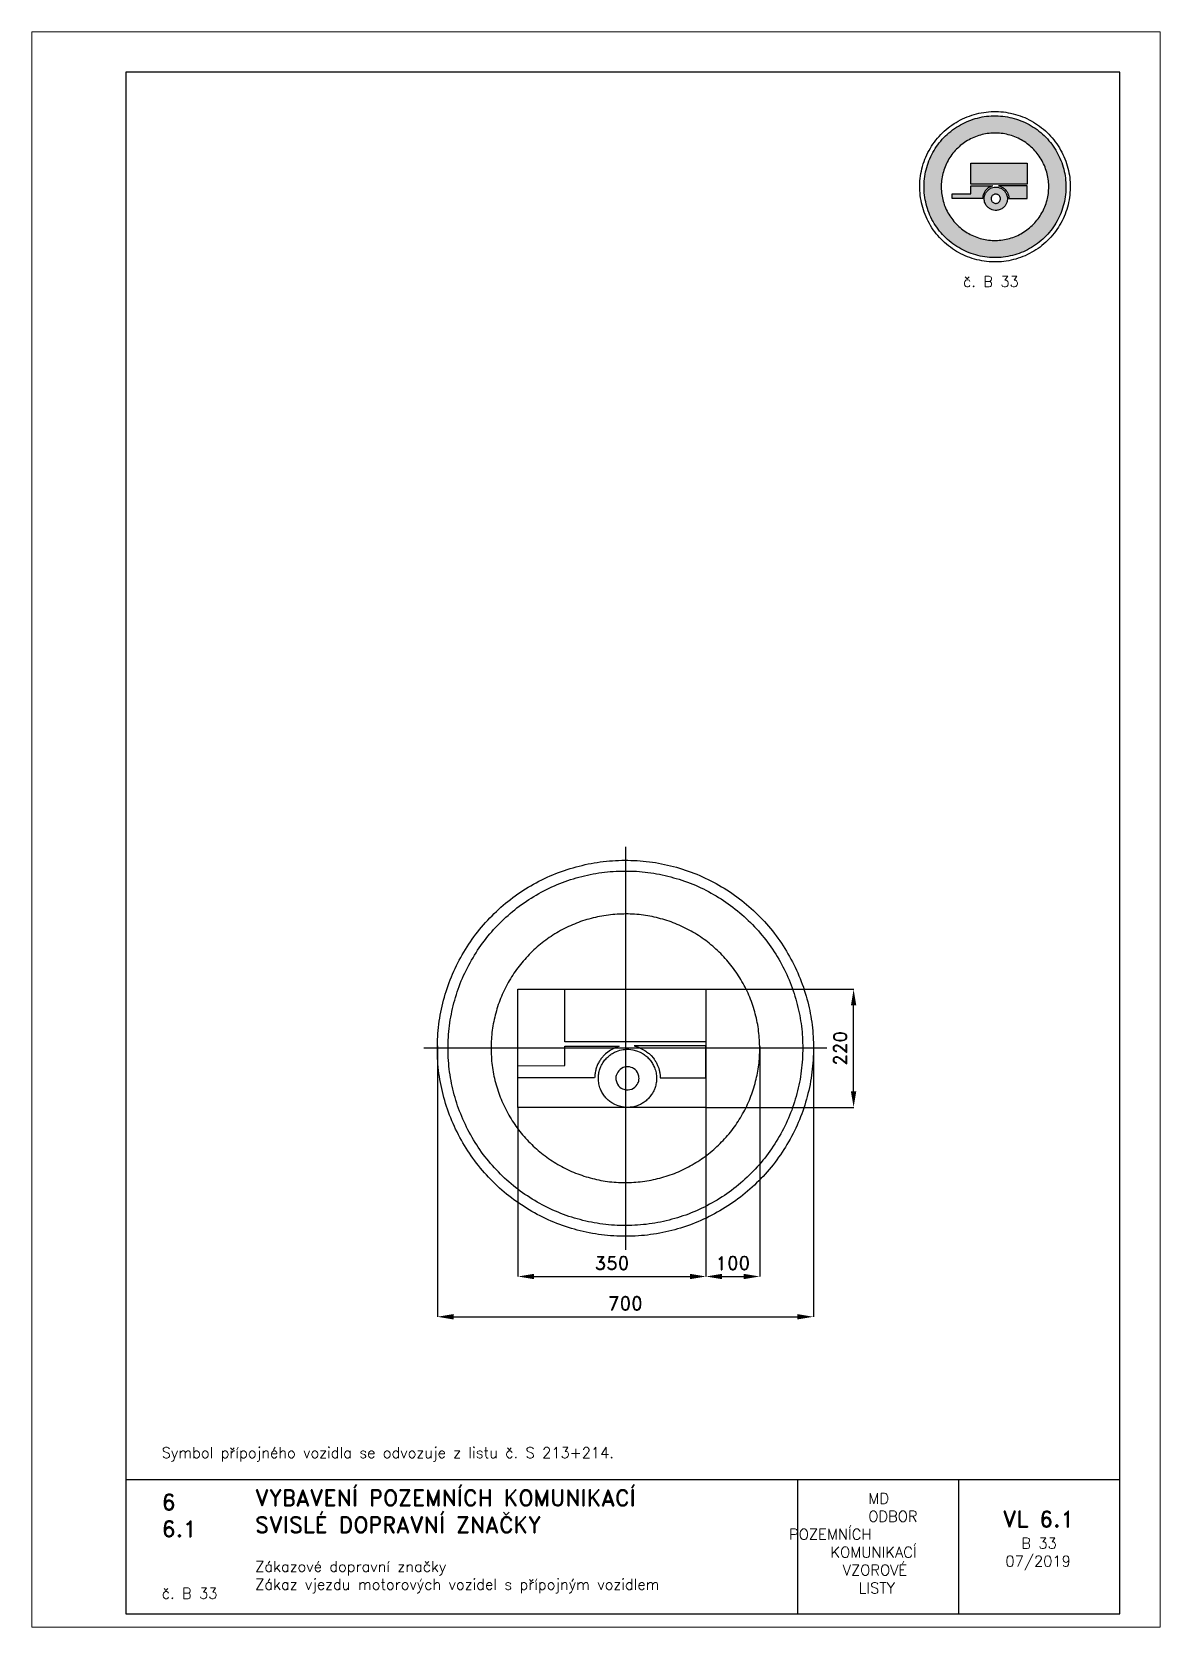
# Paper-space layout 'B 33' of a CAD drawing. Header units: millimetres. Extents: x 0 to 210, y 0 to 297.
# The model-space entities are those that its viewports show. They can reach past a viewport. Long polylines and large blocks are cut down to what shows.
import ezdxf

# ---------------------------------------------------------------- set-up
doc = ezdxf.new("R2010")
doc.units = ezdxf.units.MM
doc.header["$LTSCALE"] = 5
doc.linetypes.add('ČERCHOVANÁX2', pattern=[2, 1, -0.5, 0, -0.5])
doc.linetypes.add('ČÁRKOVANÁX2', pattern=[1.5, 1, -0.5])
for name, color, linetype in [('Kóty', 2, 'Continuous'), ('Rozpiska', 7, 'Continuous'), ('Značka', 7, 'Continuous')]:
    doc.layers.add(name, color=color, linetype=linetype)
doc.layers.add('Rámeček', color=6, linetype='Continuous', plot=False)
doc.styles.get("Standard").update_dxf_attribs({"font": 'romand.shx', "height": 25})
doc.dimstyles.get("Standard").update_dxf_attribs({"dimtxt": 25, "dimasz": 30, "dimexe": 0.18, "dimexo": 0.0625, "dimgap": 12.5, "dimtad": 1, "dimdec": 0, "dimzin": 0, "dimdsep": 46, "dimtxsty": 'Standard', "dimcen": 0.09, "dimadec": 0, "dimazin": 0, "dimtfac": 1, "dimtdec": 0, "dimtofl": 0, "dimtmove": 0, "dimatfit": 3, "dimfxl": 1, "dimtolj": 1, "dimtzin": 0, "dimarcsym": 0})

psp = doc.layouts.new('B 33')

# ---------------------------------------------------------------- texts
at = {"layer": 'Rozpiska', "color": 7, "attachment_point": 1}
for s, width, heights, insert, char_height in [('\\pi8.03909;{\\C6;č. B 33}', 27.9829, [2.67], (165.28, 251.51), 2), ('Symbol přípojného vozidla se odvozuje z listu č. S 213+214.', 155.5011, [0], (24.17, 33.47), 2), ('6', 149.0422, [0], (24.17, 24.77), 3), ('{\\C6;VYBAVENÍ POZEMNÍCH KOMUNIKACÍ\\P}SVISLÉ DOPRAVNÍ ZNAČKY{\\H1.34524x; }', 149.0422, [0], (41.56, 25.56), 3), ('\\pi14.7414;{\\C6;MD\\P\\pi2.36044;}ODBOR POZEMNÍCH{\\H1.57143x; }\\P\\pi7.69378;KOMUNIKACÍ{\\H1.5x; }\\P\\pi9.97949;{\\C6;VZOROVÉ\\H1.47619x; \\H0.67742x;\\P\\pi12.93187;LISTY\\H1.26984x; }', 33.1018, [0], (140.95, 24.95), 2), ('\\pi1.03113;{\\H1.5x;\\C6;VL 6.1\\P\\pi4.5073;\\H0.66667x;B 33\\H1.66666x; \\H0.6x;\\P\\pi1.5549;07/2019\\H1.80159x; }', 16.0623, [0], (179.66, 21.61), 2), ('6.1', 149.0422, [0], (24.17, 19.78), 3), ('{\\C6;Zákazové dopravní značky\\P}Zákaz vjezdu motorových vozidel s přípojným vozidlem{\\H1.83333x; }', 149.0422, [0], (41.56, 12.29), 2), ('{\\C6;č. B 33}', 18.3305, [2.67], (24.17, 7.28), 2)]:
    psp.add_mtext_dynamic_manual_height_columns(s, width=width, gutter_width=100, heights=heights, dxfattribs=dict(at, insert=insert, char_height=char_height))

msp = doc.modelspace()

# ---------------------------------------------------------------- blocks, each defined once
blk = doc.blocks.new('*D2')
at = {"layer": 'Defpoints', "color": 0, "transparency": 16777216}
for p in [(-349.9, 4.7), (350, -4.5), (350, -499.8)]:
    blk.add_point(p, dxfattribs=at)
at = {"layer": 'Kóty', "color": 0, "lineweight": -2, "transparency": 16777216}
for p, q in [((-349.9, 4.6), (-349.9, -500)), ((350, -4.5), (350, -500)), ((-319.9, -499.8), (320, -499.8))]:
    blk.add_line(p, q, dxfattribs=at)
at = {"layer": 'Kóty', "color": 0, "transparency": 16777216}
for points in [[(-319.9, -494.8), (-319.9, -504.8), (-349.9, -499.8)], [(320, -494.8), (320, -504.8), (350, -499.8)]]:
    blk.add_solid(points, dxfattribs=at)
at = {"layer": 'Kóty', "color": 0, "transparency": 16777216, "insert": (0, -474.8), "char_height": 25, "attachment_point": 5}
blk.add_mtext('\\A1;700', dxfattribs=at)
blk = doc.blocks.new('*D4')
at = {"layer": 'Defpoints', "color": 0, "transparency": 16777216}
for p in [(-200, -110), (150, -110), (150, -424.8)]:
    blk.add_point(p, dxfattribs=at)
at = {"layer": 'Kóty', "color": 0, "lineweight": -2, "transparency": 16777216}
for p, q in [((-200, -110.1), (-200, -425)), ((150, -110.1), (150, -425)), ((-170, -424.8), (120, -424.8))]:
    blk.add_line(p, q, dxfattribs=at)
at = {"layer": 'Kóty', "color": 0, "transparency": 16777216}
for points in [[(-170, -419.8), (-170, -429.8), (-200, -424.8)], [(120, -419.8), (120, -429.8), (150, -424.8)]]:
    blk.add_solid(points, dxfattribs=at)
at = {"layer": 'Kóty', "color": 0, "transparency": 16777216, "insert": (-25, -399.8), "char_height": 25, "attachment_point": 5}
blk.add_mtext('\\A1;350', dxfattribs=at)
blk = doc.blocks.new('*D5')
at = {"layer": 'Defpoints', "color": 0, "transparency": 16777216}
for p in [(250, 3.4), (150, -110.1), (250, -424.8)]:
    blk.add_point(p, dxfattribs=at)
at = {"layer": 'Kóty', "color": 0, "lineweight": -2, "transparency": 16777216}
for p, q in [((250, 3.3), (250, -425)), ((150, -110.1), (150, -425)), ((180, -424.8), (220, -424.8))]:
    blk.add_line(p, q, dxfattribs=at)
at = {"layer": 'Kóty', "color": 0, "transparency": 16777216}
for points in [[(180, -419.8), (180, -429.8), (150, -424.8)], [(220, -419.8), (220, -429.8), (250, -424.8)]]:
    blk.add_solid(points, dxfattribs=at)
at = {"layer": 'Kóty', "color": 0, "transparency": 16777216, "insert": (200, -399.8), "char_height": 25, "attachment_point": 5}
blk.add_mtext('\\A1;100', dxfattribs=at)
blk = doc.blocks.new('*D6')
at = {"layer": 'Defpoints', "color": 0, "transparency": 16777216}
for p in [(150, 110), (424.8, 110), (150, -110.1)]:
    blk.add_point(p, dxfattribs=at)
at = {"layer": 'Kóty', "color": 0, "lineweight": -2, "transparency": 16777216}
for p, q in [((150.1, 110), (425, 110)), ((424.8, -80.1), (424.8, 80)), ((150.1, -110.1), (425, -110.1))]:
    blk.add_line(p, q, dxfattribs=at)
at = {"layer": 'Kóty', "color": 0, "transparency": 16777216}
for points in [[(419.8, 80), (429.8, 80), (424.8, 110)], [(419.8, -80.1), (429.8, -80.1), (424.8, -110.1)]]:
    blk.add_solid(points, dxfattribs=at)
at = {"layer": 'Kóty', "color": 0, "transparency": 16777216, "insert": (399.8, -0.1), "char_height": 25, "attachment_point": 5, "rotation": 90}
blk.add_mtext('\\A1;220', dxfattribs=at)

# ---------------------------------------------------------------- dimensions: what is measured, and where the dimension line sits
at = {"layer": 'Kóty'}
dim = msp.add_linear_dim(base=(424.8, 110), p1=(150, -110.1), p2=(150, 110), angle=90, dimstyle='Standard', dxfattribs=at)
dim.commit()
dim.dimension.update_dxf_attribs({"geometry": '*D6', "text_midpoint": (399.8, -0.1)})
for base, p1, p2, picture, middle in [((350, -499.8), (-349.9, 4.7), (350, -4.5), '*D2', (0, -474.8)), ((250, -424.8), (150, -110.1), (250, 3.4), '*D5', (200, -399.8)), ((150, -424.8), (-200, -110), (150, -110), '*D4', (-25, -399.8))]:
    dim = msp.add_linear_dim(base=base, p1=p1, p2=p2, dimstyle='Standard', dxfattribs=at)
    dim.commit()
    dim.dimension.update_dxf_attribs({"geometry": picture, "text_midpoint": middle})

# ---------------------------------------------------------------- linework, layer by layer
at = {"layer": 'Kóty'}
msp.add_lwpolyline([(424.8, -50.9), (424.8, 75)], dxfattribs=at)
at = {"layer": 'Značka', "color": 6, "linetype": 'ČERCHOVANÁX2', "lineweight": 25, "ltscale": 5}
for p, q in [((0, 375), (0, -375)), ((375, 0), (-375, 0))]:
    msp.add_line(p, q, dxfattribs=at)
at = {"layer": 'Značka', "color": 5}
for points in [[(350, 0.1), (350, -2.2), (350, -4.5, -0.032168), (346.5, -50.1, -0.035723), (336.9, -94.9, -0.036667), (321.9, -138.1, -0.034754), (300.8, -178.8, -0.034039), (275, -216.7, -0.034453), (244.3, -250.6, -0.03456), (209.6, -280.4, -0.034426), (171.1, -305.3, -0.034389), (129.8, -325.1, -0.034418), (86.2, -339.1, -0.034424), (41.2, -347.6, -0.034417), (-4.5, -349.9, -0.034416), (-50.2, -346.4, -0.034417), (-95, -336.7, -0.034417), (-138.2, -321.6, -0.034417), (-178.9, -300.7, -0.034417), (-216.7, -274.9, -0.034417), (-250.7, -244.1, -0.034417), (-280.5, -209.4, -0.034417), (-305.3, -170.9, -0.034417), (-325.2, -129.6, -0.034417), (-339.2, -86, -0.034417), (-347.7, -41, -0.034417), (-349.9, 4.7, -0.034417), (-346.5, 50.4, -0.034417), (-336.8, 95.1, -0.034417), (-321.7, 138.3, -0.034417), (-300.7, 179.1, -0.034417), (-274.9, 216.9, -0.034416), (-244.2, 250.8, -0.034418), (-209.5, 280.7, -0.034417), (-171, 305.5, -0.034415), (-129.7, 325.3, -0.034415), (-86.1, 339.3, -0.034415), (-41.1, 347.8, -0.034416), (4.6, 350.1, -0.034417), (50.3, 346.6, -0.034417), (95.1, 337, -0.034417), (138.3, 321.8, -0.034417), (179, 300.9, -0.034417), (216.8, 275.1, -0.034407), (250.8, 244.3, -0.034414), (280.6, 209.6, -0.034488), (305.4, 171.1, -0.034419), (325.3, 129.9, -0.034077), (339.3, 86.3, -0.03279), (347.6, 43.5, -0.034265), (350, 0.1)], [(-57.3, -55.1), (-200, -55.1), (-200, -32.3), (-112.8, -32.2), (-112.8, 4), (-11.4, 4), (-11.6, 4), (-11.7, 3.9), (-12.6, 3.6), (-13.4, 3.3), (-14.2, 3), (-14.9, 2.7), (-15.9, 2.3), (-16.8, 1.9), (-17.7, 1.5), (-18.6, 1.1), (-19.6, 0.7), (-20.5, 0.2), (-20.7, 0.1), (-20.8, 0.1), (-21.8, -0.4), (-22.7, -0.8), (-27.9, -3.6), (-32.8, -7), (-37.1, -10.5), (-41.1, -14.5, 0.029314), (-45.5, -19.8, 0.02832), (-49.3, -25.7, 0.030859), (-52.5, -32, 0.036996), (-54.8, -38.6, 0.035776), (-56.4, -46.8, 0.011746), (-57.3, -55.1)], [(65, -55.1), (150, -55), (150, 4.9), (16.5, 4.9), (16.7, 4.9), (16.9, 4.8), (18.3, 4.3), (19.6, 3.9), (20.9, 3.4), (22.2, 2.9), (23.4, 2.4), (24.6, 1.9), (25.6, 1.5), (26.5, 1), (27.7, 0.5), (28.8, -0.1), (36.1, -4.1, -0.036913), (42.8, -8.8, -0.034763), (47.8, -13.4), (52.3, -18.6, -0.027835), (56.2, -24.3, -0.030033), (59.4, -30.4, -0.024635), (61.5, -35.6, -0.023251), (63.1, -40.9, -0.026062), (64.3, -46.8, -0.029246), (64.9, -52.9), (64.9, -54), (65, -55.1)], [(3.8, -110), (2.5, -110), (1.2, -109.9), (-6.1, -109.1), (-13.2, -107.2), (-19.5, -104.7), (-25.4, -101.4, -0.039452), (-32, -96.4, -0.040226), (-37.8, -90.4, -0.040851), (-42.7, -83.6, -0.040726), (-46.4, -76.1, -0.050225), (-49.3, -66.2, -0.050865), (-50.3, -55.9, -0.043009), (-49.7, -47.2, -0.042742), (-47.5, -38.8, -0.032931), (-45, -32.6, -0.03225), (-41.7, -26.7, -0.039571), (-36.7, -20, -0.040126), (-30.7, -14.3, -0.040759), (-23.9, -9.4, -0.041162), (-16.4, -5.7), (-10.3, -3.6), (-4.1, -2.3), (-1.5, -2), (1.2, -1.8), (2.5, -1.8), (3.8, -1.7), (5.2, -1.8), (6.5, -1.8), (13.8, -2.6), (20.9, -4.5), (27.2, -7), (33, -10.3, -0.039475), (39.7, -15.3, -0.040251), (45.4, -21.3, -0.040823), (50.3, -28.1, -0.040744), (54, -35.6, -0.050237), (57, -45.5, -0.050893), (58, -55.9, -0.043026), (57.3, -64.5, -0.042751), (55.2, -72.9, -0.032932), (52.7, -79.2, -0.032192), (49.4, -85.1, -0.039537), (44.4, -91.7, -0.040403), (38.4, -97.5, -0.040737), (31.6, -102.3, -0.039765), (24.1, -106.1, -0.04406), (15.5, -108.8, -0.04897), (6.5, -109.9), (5.2, -110), (3.8, -110)], [(3.8, -77.4), (4.4, -77.4), (4.9, -77.4), (8.5, -76.9), (11.9, -75.8), (14.9, -74.4), (17.6, -72.4), (20, -70.1), (22, -67.5), (23.3, -65.1), (24.3, -62.7, 0.041817), (25.1, -59.3, 0.042166), (25.4, -55.9, 0.050515), (25, -51.8, 0.051379), (23.8, -47.8, 0.041548), (22.3, -44.8), (20.4, -42.1), (18.1, -39.7), (15.4, -37.8), (13.1, -36.4), (10.6, -35.4), (7.8, -34.7), (4.9, -34.4), (4.4, -34.3), (3.8, -34.3), (3.3, -34.3), (2.8, -34.4), (1.7, -34.4), (0.7, -34.6), (-1.8, -35.1), (-4.2, -35.9), (-7.2, -37.4), (-9.9, -39.3), (-12.3, -41.6), (-14.3, -44.3), (-15.6, -46.6), (-16.6, -49.1, 0.041896), (-17.5, -52.4, 0.042199), (-17.7, -55.9, 0.05048), (-17.3, -60, 0.051347), (-16.1, -63.9, 0.041525), (-14.7, -66.9), (-12.7, -69.6), (-10.4, -72), (-7.8, -74), (-5.5, -75.3), (-3, -76.3), (-0.1, -77.1), (2.8, -77.4), (3.3, -77.4), (3.8, -77.4)]]:
    msp.add_lwpolyline(points, format="xyb", dxfattribs=at)
at = {"layer": 'Značka', "color": 1}
for points in [[(330, 0.1), (330, -2), (330, -4.2, -0.032166), (326.7, -47.2, -0.035722), (317.7, -89.5, -0.036665), (303.5, -130.2, -0.034754), (283.7, -168.6, -0.034039), (259.3, -204.3, -0.034453), (230.3, -236.3, -0.03456), (197.6, -264.4, -0.034426), (161.3, -287.8, -0.034389), (122.4, -306.5, -0.034418), (81.3, -319.7, -0.034424), (38.9, -327.7, -0.034417), (-4.3, -329.9, -0.034416), (-47.3, -326.6, -0.034417), (-89.5, -317.5, -0.034417), (-130.3, -303.2, -0.034416), (-168.7, -283.5, -0.034417), (-204.3, -259.1, -0.034417), (-236.3, -230.2, -0.034417), (-264.5, -197.4, -0.034417), (-287.9, -161.1, -0.034417), (-306.6, -122.2, -0.034417), (-319.8, -81.1, -0.034417), (-327.8, -38.7, -0.034417), (-329.9, 4.4, -0.034417), (-326.7, 47.5, -0.034417), (-317.6, 89.7, -0.034417), (-303.3, 130.4, -0.034416), (-283.6, 168.8, -0.034417), (-259.2, 204.5, -0.034418), (-230.2, 236.5, -0.034417), (-197.5, 264.6, -0.034415), (-161.2, 288, -0.034416), (-122.3, 306.8, -0.034417), (-81.2, 320, -0.034418), (-38.8, 328, -0.034417), (4.4, 330.1, -0.034417), (47.4, 326.8, -0.034417), (89.6, 317.7, -0.034415), (130.4, 303.5, -0.034416), (168.8, 283.7, -0.034418), (204.4, 259.4, -0.034406), (236.4, 230.4, -0.034413), (264.6, 197.6, -0.034487), (288, 161.4, -0.034418), (306.7, 122.5, -0.034077), (319.9, 81.3, -0.032792), (327.7, 41, -0.034265), (330, 0.1)], [(250, 0.1), (250, 1.8), (250, 3.4, 0.032169), (247.5, 36, 0.035722), (240.7, 68, 0.036667), (229.9, 98.9, 0.034753), (214.9, 127.9, 0.03404), (196.5, 155, 0.034453), (174.5, 179.2, 0.034563), (149.7, 200.5, 0.034428), (122.2, 218.2, 0.03439), (92.7, 232.4, 0.034416), (61.6, 242.4, 0.034424), (29.4, 248.5, 0.034418), (-3.2, 250.1, 0.034416), (-35.8, 247.6, 0.034415), (-67.8, 240.7, 0.034415), (-98.7, 229.9, 0.034416), (-127.8, 215, 0.034418), (-154.8, 196.5, 0.034417), (-179, 174.6, 0.034415), (-200.4, 149.8, 0.034417), (-218.1, 122.3, 0.034416), (-232.3, 92.8, 0.034416), (-242.3, 61.7, 0.034417), (-248.3, 29.5, 0.034417), (-249.9, -3.2, 0.034417), (-247.5, -35.8, 0.034417), (-240.6, -67.7, 0.034417), (-229.7, -98.6, 0.034417), (-214.8, -127.7, 0.034416), (-196.4, -154.7, 0.034416), (-174.4, -179, 0.034417), (-149.6, -200.3, 0.034417), (-122.1, -218, 0.034417), (-92.6, -232.2, 0.034417), (-61.5, -242.2, 0.034416), (-29.3, -248.3, 0.034416), (3.3, -249.9, 0.034417), (35.9, -247.4, 0.034418), (67.9, -240.5, 0.034416), (98.8, -229.7, 0.034417), (127.9, -214.7, 0.034417), (154.9, -196.3, 0.034405), (179.1, -174.3, 0.034415), (200.5, -149.5, 0.034488), (218.2, -122, 0.034417), (232.3, -92.6, 0.034078), (242.4, -61.4, 0.032788), (248.3, -30.9, 0.034264), (250, 0.1)]]:
    msp.add_lwpolyline(points, format="xyb", dxfattribs=at)
at = {"layer": 'Značka', "color": 6, "linetype": 'ČÁRKOVANÁX2', "ltscale": 2.5}
msp.add_lwpolyline([(-200, -110), (-200, 110), (150, 110), (150, -110), (-200, -110)], dxfattribs=at)
at = {"layer": 'Značka', "color": 5}
msp.add_lwpolyline([(-112.6, 110), (150, 110), (150, 12.1), (-112.6, 12.1), (-112.6, 110)], dxfattribs=at)

msp.set_redraw_order([(e.dxf.handle, doc.entitydb.next_handle()) for e in msp.query("TEXT MTEXT ATTDEF DIMENSION ARC_DIMENSION")])  # texts and dimensions are drawn at this point

# ---------------------------------------------------------------- hatches: boundary and pattern name
at = {"layer": 'Značka'}
h = psp.add_hatch(color=10, dxfattribs=at)
h.dxf.hatch_style = 1
edge = h.paths.add_edge_path()
edge.add_arc((179.29, 268.19), 13.18, 359.547, 359.9225, ccw=False)
edge.add_arc((179.29, 268.16), 13.18, 359.2816, 359.6574, ccw=False)
edge.add_arc((179.04, 268.16), 13.42, 351.9547, 359.3253, ccw=False)
edge.add_arc((180.34, 267.97), 12.11, 343.7763, 351.96, ccw=False)
edge.add_arc((180.58, 267.63), 11.79, 336.639, 345.0389, ccw=False)
edge.add_arc((179.98, 267.89), 12.44, 328.6769, 336.6387, ccw=False)
edge.add_arc((179.66, 267.85), 12.7, 321.7739, 329.5726, ccw=False)
edge.add_arc((179.78, 267.76), 12.55, 313.8811, 321.7715, ccw=False)
edge.add_arc((179.69, 267.61), 12.51, 306.7389, 314.6566, ccw=False)
edge.add_arc((179.65, 267.66), 12.56, 298.8531, 306.7385, ccw=False)
edge.add_arc((179.5, 267.58), 12.57, 291.7542, 299.6311, ccw=False)
edge.add_arc((179.5, 267.57), 12.56, 283.8764, 291.7596, ccw=False)
edge.add_arc((179.35, 267.53), 12.56, 276.7351, 284.62, ccw=False)
edge.add_arc((179.34, 267.53), 12.56, 268.8726, 276.7568, ccw=False)
edge.add_arc((179.17, 267.53), 12.56, 261.7536, 269.6383, ccw=False)
edge.add_arc((179.18, 267.54), 12.56, 253.8664, 261.7495, ccw=False)
edge.add_arc((179.01, 267.58), 12.56, 246.7426, 254.6247, ccw=False)
edge.add_arc((179.01, 267.58), 12.56, 238.8697, 246.754, ccw=False)
edge.add_arc((178.86, 267.66), 12.55, 231.7511, 239.6392, ccw=False)
edge.add_arc((178.87, 267.66), 12.56, 223.8633, 231.7499, ccw=False)
edge.add_arc((178.75, 267.79), 12.56, 216.7469, 224.6313, ccw=False)
edge.add_arc((178.75, 267.79), 12.56, 208.8684, 216.752, ccw=False)
edge.add_arc((178.67, 267.93), 12.56, 201.7508, 209.6346, ccw=False)
edge.add_arc((178.67, 267.93), 12.56, 193.8713, 201.7566, ccw=False)
edge.add_arc((178.63, 268.09), 12.56, 186.7352, 194.6199, ccw=False)
edge.add_arc((178.62, 268.1), 12.56, 178.8723, 186.7571, ccw=False)
edge.add_arc((178.63, 268.27), 12.56, 171.7536, 179.6383, ccw=False)
edge.add_arc((178.63, 268.26), 12.56, 163.8653, 171.7506, ccw=False)
edge.add_arc((178.67, 268.43), 12.56, 156.7414, 164.6259, ccw=False)
edge.add_arc((178.67, 268.43), 12.56, 148.8694, 156.7544, ccw=False)
edge.add_arc((178.76, 268.57), 12.56, 141.7532, 149.6372, ccw=False)
edge.add_arc((178.76, 268.57), 12.56, 133.8646, 141.7487, ccw=False)
edge.add_arc((178.88, 268.69), 12.56, 126.7472, 134.631, ccw=False)
edge.add_arc((178.88, 268.69), 12.56, 118.8604, 126.7456, ccw=False)
edge.add_arc((179.03, 268.78), 12.56, 111.7553, 119.6416, ccw=False)
edge.add_arc((179.03, 268.77), 12.56, 103.8723, 111.7556, ccw=False)
edge.add_arc((179.19, 268.81), 12.56, 96.7354, 104.6197, ccw=False)
edge.add_arc((179.19, 268.81), 12.56, 88.8726, 96.7568, ccw=False)
edge.add_arc((179.36, 268.81), 12.56, 81.7549, 89.6371, ccw=False)
edge.add_arc((179.36, 268.81), 12.56, 73.8652, 81.7507, ccw=False)
edge.add_arc((179.52, 268.77), 12.56, 66.7414, 74.6259, ccw=False)
edge.add_arc((179.52, 268.76), 12.56, 58.8702, 66.7535, ccw=False)
edge.add_arc((179.67, 268.68), 12.55, 51.7513, 59.639, ccw=False)
edge.add_arc((179.66, 268.67), 12.57, 43.8661, 51.7472, ccw=False)
edge.add_arc((179.78, 268.56), 12.56, 36.7467, 44.6315, ccw=False)
edge.add_arc((179.81, 268.57), 12.53, 28.8604, 36.76, ccw=False)
edge.add_arc((179.87, 268.42), 12.55, 21.7319, 29.6171, ccw=False)
edge.add_arc((179.74, 268.36), 12.69, 13.9325, 21.7377, ccw=False)
edge.add_arc((179.93, 268.24), 12.54, 7.1925, 14.705, ccw=False)
edge.add_arc((180.5, 268.31), 11.97, -0.6376, 7.2128, ccw=False)
edge = h.paths.add_edge_path(flags=16)
edge.add_arc((179.71, 268.15), 9.55, 0.1526, 0.5461)
edge.add_line((189.27, 268.24), (189.27, 268.3))
edge.add_arc((179.1, 268.18), 10.17, 0.6843, 8.0539)
edge.add_arc((180.08, 268.32), 9.17, 8.0423, 16.2254)
edge.add_arc((180.26, 268.58), 8.93, 14.9498, 23.3492)
edge.add_arc((179.81, 268.39), 9.42, 23.3664, 31.3302)
edge.add_arc((179.56, 268.41), 9.62, 30.4276, 38.225)
edge.add_arc((179.65, 268.49), 9.51, 38.2162, 46.1072)
edge.add_arc((179.59, 268.59), 9.48, 45.3571, 53.2731)
edge.add_arc((179.56, 268.57), 9.51, 53.25, 61.1385)
edge.add_arc((179.44, 268.61), 9.53, 60.3745, 68.25)
edge.add_arc((179.45, 268.63), 9.51, 68.2374, 76.1224)
edge.add_arc((179.33, 268.66), 9.51, 75.3793, 83.2652)
edge.add_arc((179.32, 268.66), 9.51, 83.2354, 91.122)
edge.add_arc((179.2, 268.65), 9.52, 90.3712, 98.2543)
edge.add_arc((179.2, 268.66), 9.51, 98.254, 106.1386)
edge.add_arc((179.07, 268.62), 9.52, 105.3576, 113.2407)
edge.add_arc((179.07, 268.62), 9.51, 113.257, 121.1423)
edge.add_arc((178.97, 268.55), 9.52, 120.3702, 128.2536)
edge.add_arc((178.96, 268.55), 9.51, 128.2322, 136.1173)
edge.add_arc((178.88, 268.47), 9.52, 135.3736, 143.2566)
edge.add_arc((178.87, 268.47), 9.51, 143.2514, 151.1371)
edge.add_arc((178.81, 268.35), 9.52, 150.3703, 158.2543)
edge.add_arc((178.81, 268.35), 9.51, 158.2372, 166.1226)
edge.add_arc((178.78, 268.23), 9.51, 165.3795, 173.265)
edge.add_arc((178.78, 268.23), 9.51, 173.2361, 181.1213)
edge.add_arc((178.78, 268.1), 9.52, 180.3708, 188.2547)
edge.add_arc((178.78, 268.1), 9.51, 188.254, 196.1386)
edge.add_arc((178.82, 267.98), 9.52, 195.3573, 203.241)
edge.add_arc((178.81, 267.98), 9.51, 203.2566, 211.1426)
edge.add_arc((178.88, 267.87), 9.52, 210.3701, 218.2537)
edge.add_arc((178.89, 267.87), 9.52, 218.2336, 226.1158)
edge.add_arc((178.97, 267.78), 9.52, 225.3735, 233.2567)
edge.add_arc((178.97, 267.78), 9.52, 233.2531, 241.1354)
edge.add_arc((179.09, 267.72), 9.52, 240.3708, 248.2537)
edge.add_arc((179.09, 267.72), 9.52, 248.239, 256.1208)
edge.add_arc((179.21, 267.68), 9.51, 255.3778, 263.2667)
edge.add_arc((179.21, 267.69), 9.52, 263.2371, 271.1204)
edge.add_arc((179.34, 267.69), 9.52, 270.3711, 278.2543)
edge.add_arc((179.34, 267.69), 9.52, 278.2541, 286.1385)
edge.add_arc((179.46, 267.72), 9.52, 285.3575, 293.2408)
edge.add_arc((179.46, 267.72), 9.51, 293.2564, 301.1429)
edge.add_arc((179.57, 267.79), 9.51, 300.3686, 308.2551)
edge.add_arc((179.57, 267.79), 9.52, 308.2339, 316.1155)
edge.add_arc((179.66, 267.88), 9.52, 315.3842, 323.2689)
edge.add_arc((179.68, 267.87), 9.49, 323.2341, 331.1354)
edge.add_arc((179.72, 267.99), 9.51, 330.3776, 338.2633)
edge.add_arc((179.63, 268.02), 9.61, 338.265, 346.0722)
edge.add_arc((179.77, 268.12), 9.5, 345.2953, 352.8071)
edge.add_arc((180.2, 268.07), 9.07, 352.7879, 360.6375)
h = psp.add_hatch(color=249, dxfattribs=at)
h.dxf.hatch_style = 1
edge = h.paths.add_edge_path()
edge.add_line((181.86, 265.97), (185.27, 265.97))
edge.add_line((185.27, 265.97), (185.27, 268.37))
edge.add_line((185.27, 268.37), (179.93, 268.37))
edge.add_line((179.93, 268.37), (179.94, 268.37))
edge.add_line((179.94, 268.37), (179.94, 268.36))
edge.add_line((179.94, 268.36), (180, 268.35))
edge.add_line((180, 268.35), (180.05, 268.33))
edge.add_line((180.05, 268.33), (180.1, 268.31))
edge.add_line((180.1, 268.31), (180.15, 268.29))
edge.add_line((180.15, 268.29), (180.2, 268.27))
edge.add_line((180.2, 268.27), (180.25, 268.25))
edge.add_line((180.25, 268.25), (180.29, 268.23))
edge.add_line((180.29, 268.23), (180.33, 268.21))
edge.add_line((180.33, 268.21), (180.37, 268.19))
edge.add_line((180.37, 268.19), (180.42, 268.17))
edge.add_line((180.42, 268.17), (180.71, 268.01))
edge.add_arc((179.56, 266.1), 2.23, 50.4774, 58.9334, ccw=False)
edge.add_arc((179.76, 266.28), 1.97, 43.688, 51.6518, ccw=False)
edge.add_line((181.18, 267.63), (181.36, 267.43))
edge.add_arc((179.4, 265.91), 2.47, 31.3325, 37.7102, ccw=False)
edge.add_arc((179.56, 266.01), 2.29, 24.4308, 31.3117, ccw=False)
edge.add_arc((179.59, 266), 2.26, 19.418, 25.0627, ccw=False)
edge.add_arc((179.46, 265.95), 2.4, 14.114, 19.4419, ccw=False)
edge.add_arc((179.53, 265.95), 2.33, 8.694, 14.6657, ccw=False)
edge.add_arc((179.79, 265.99), 2.08, 1.9466, 8.6475, ccw=False)
edge.add_line((181.86, 266.06), (181.86, 266.01))
edge.add_line((181.86, 266.01), (181.86, 265.97))
h.paths.add_polyline_path([(174.76, 272.57), (185.27, 272.57), (185.27, 268.66), (174.76, 268.66)])
edge = h.paths.add_edge_path()
edge.add_line((179.42, 263.77), (179.37, 263.77))
edge.add_line((179.37, 263.77), (179.31, 263.77))
edge.add_line((179.31, 263.77), (179.02, 263.81))
edge.add_line((179.02, 263.81), (178.74, 263.88))
edge.add_line((178.74, 263.88), (178.49, 263.98))
edge.add_line((178.49, 263.98), (178.25, 264.12))
edge.add_arc((179.38, 265.9), 2.11, 228.5427, 237.5798, ccw=False)
edge.add_arc((179.36, 265.87), 2.07, 219.3212, 228.5354, ccw=False)
edge.add_arc((179.32, 265.88), 2.05, 210.9308, 220.2879, ccw=False)
edge.add_arc((179.33, 265.89), 2.06, 201.6558, 210.9844, ccw=False)
edge.add_arc((179.32, 265.92), 2.07, 191.0069, 202.508, ccw=False)
edge.add_arc((179.3, 265.92), 2.04, 179.4307, 191.0781, ccw=False)
edge.add_arc((179.28, 265.96), 2.02, 170.7821, 180.633, ccw=False)
edge.add_arc((179.29, 265.96), 2.04, 160.9729, 170.7626, ccw=False)
edge.add_arc((179.31, 265.98), 2.04, 154.3156, 161.8601, ccw=False)
edge.add_arc((179.35, 265.97), 2.09, 146.9201, 154.3087, ccw=False)
edge.add_arc((179.38, 265.98), 2.11, 138.5291, 147.5934, ccw=False)
edge.add_arc((179.36, 266), 2.08, 129.3823, 138.5734, ccw=False)
edge.add_arc((179.37, 266.03), 2.06, 120.9969, 130.3331, ccw=False)
edge.add_arc((179.36, 266.05), 2.04, 111.5445, 120.9729, ccw=False)
edge.add_line((178.61, 267.94), (178.85, 268.03))
edge.add_line((178.85, 268.03), (179.1, 268.08))
edge.add_line((179.1, 268.08), (179.21, 268.09))
edge.add_line((179.21, 268.09), (179.31, 268.1))
edge.add_line((179.31, 268.1), (179.37, 268.1))
edge.add_line((179.37, 268.1), (179.42, 268.1))
edge.add_line((179.42, 268.1), (179.47, 268.1))
edge.add_line((179.47, 268.1), (179.53, 268.1))
edge.add_line((179.53, 268.1), (179.82, 268.07))
edge.add_line((179.82, 268.07), (180.1, 267.99))
edge.add_line((180.1, 267.99), (180.35, 267.89))
edge.add_line((180.35, 267.89), (180.59, 267.76))
edge.add_arc((179.46, 265.98), 2.11, 48.5401, 57.5824, ccw=False)
edge.add_arc((179.48, 266.01), 2.07, 39.3183, 48.5382, ccw=False)
edge.add_arc((179.52, 265.99), 2.05, 30.9339, 40.2848, ccw=False)
edge.add_arc((179.51, 265.99), 2.06, 21.6234, 30.956, ccw=False)
edge.add_arc((179.52, 265.95), 2.07, 11.0744, 22.5783, ccw=False)
edge.add_arc((179.54, 265.96), 2.04, -0.6274, 11.0263, ccw=False)
edge.add_arc((179.56, 265.91), 2.02, -9.2149, 0.6399, ccw=False)
edge.add_arc((179.55, 265.91), 2.03, 341.0198, 350.8116, ccw=False)
edge.add_arc((179.53, 265.89), 2.04, 334.3156, 341.8602, ccw=False)
edge.add_arc((179.49, 265.91), 2.09, 326.9267, 334.3021, ccw=False)
edge.add_arc((179.46, 265.9), 2.11, 318.5194, 327.5758, ccw=False)
edge.add_arc((179.5, 265.87), 2.06, 309.3009, 318.5556, ccw=False)
edge.add_arc((179.48, 265.84), 2.06, 300.8881, 310.2192, ccw=False)
edge.add_arc((179.45, 265.89), 2.11, 291.8271, 300.9357, ccw=False)
edge.add_arc((179.43, 265.83), 2.06, 282.6701, 292.7614, ccw=False)
edge.add_arc((179.48, 265.62), 1.85, 271.5258, 282.74, ccw=False)
edge.add_line((179.53, 263.77), (179.47, 263.77))
edge.add_line((179.47, 263.77), (179.42, 263.77))
edge = h.paths.add_edge_path(flags=16)
edge.add_line((179.42, 265.08), (179.44, 265.08))
edge.add_line((179.44, 265.08), (179.46, 265.08))
edge.add_line((179.46, 265.08), (179.61, 265.1))
edge.add_line((179.61, 265.1), (179.74, 265.14))
edge.add_line((179.74, 265.14), (179.86, 265.2))
edge.add_line((179.86, 265.2), (179.97, 265.27))
edge.add_line((179.97, 265.27), (180.07, 265.37))
edge.add_line((180.07, 265.37), (180.15, 265.47))
edge.add_line((180.15, 265.47), (180.2, 265.57))
edge.add_line((180.2, 265.57), (180.24, 265.67))
edge.add_arc((179.45, 265.93), 0.827, 341.2955, 350.8736)
edge.add_arc((179.46, 265.93), 0.822, 350.6961, 360.3541)
edge.add_arc((179.46, 265.95), 0.819, 359.3605, 370.9278)
edge.add_arc((179.48, 265.95), 0.806, 11.0163, 22.781)
edge.add_arc((179.47, 265.97), 0.801, 21.4983, 31.0149)
edge.add_line((180.16, 266.38), (180.08, 266.49))
edge.add_line((180.08, 266.49), (179.99, 266.58))
edge.add_line((179.99, 266.58), (179.88, 266.66))
edge.add_line((179.88, 266.66), (179.79, 266.71))
edge.add_line((179.79, 266.71), (179.69, 266.75))
edge.add_line((179.69, 266.75), (179.58, 266.78))
edge.add_line((179.58, 266.78), (179.46, 266.8))
edge.add_line((179.46, 266.8), (179.44, 266.8))
edge.add_line((179.44, 266.8), (179.42, 266.8))
edge.add_line((179.42, 266.8), (179.4, 266.8))
edge.add_line((179.4, 266.8), (179.38, 266.8))
edge.add_line((179.38, 266.8), (179.34, 266.79))
edge.add_line((179.34, 266.79), (179.29, 266.79))
edge.add_line((179.29, 266.79), (179.19, 266.77))
edge.add_line((179.19, 266.77), (179.1, 266.74))
edge.add_line((179.1, 266.74), (178.98, 266.68))
edge.add_line((178.98, 266.68), (178.87, 266.6))
edge.add_line((178.87, 266.6), (178.77, 266.51))
edge.add_line((178.77, 266.51), (178.69, 266.4))
edge.add_line((178.69, 266.4), (178.64, 266.31))
edge.add_line((178.64, 266.31), (178.6, 266.21))
edge.add_arc((179.38, 265.94), 0.826, 161.1254, 170.7216)
edge.add_arc((179.38, 265.94), 0.819, 170.8449, 180.5105)
edge.add_arc((179.38, 265.93), 0.82, 179.3645, 190.9238)
edge.add_arc((179.36, 265.93), 0.806, 191.0199, 202.7774)
edge.add_arc((179.37, 265.91), 0.802, 201.5009, 211.0123)
edge.add_line((178.68, 265.5), (178.76, 265.39))
edge.add_line((178.76, 265.39), (178.85, 265.29))
edge.add_line((178.85, 265.29), (178.96, 265.21))
edge.add_line((178.96, 265.21), (179.05, 265.16))
edge.add_line((179.05, 265.16), (179.15, 265.12))
edge.add_line((179.15, 265.12), (179.26, 265.09))
edge.add_line((179.26, 265.09), (179.38, 265.08))
edge.add_line((179.38, 265.08), (179.4, 265.08))
edge.add_line((179.4, 265.08), (179.42, 265.08))
edge = h.paths.add_edge_path()
edge.add_line((176.98, 265.97), (171.27, 265.97))
edge.add_line((171.27, 265.97), (171.27, 266.88))
edge.add_line((171.27, 266.88), (174.75, 266.88))
edge.add_line((174.75, 266.88), (174.75, 268.33))
edge.add_line((174.75, 268.33), (178.81, 268.33))
edge.add_line((178.81, 268.33), (178.8, 268.33))
edge.add_line((178.8, 268.33), (178.8, 268.33))
edge.add_line((178.8, 268.33), (178.76, 268.32))
edge.add_line((178.76, 268.32), (178.73, 268.3))
edge.add_line((178.73, 268.3), (178.7, 268.29))
edge.add_line((178.7, 268.29), (178.67, 268.28))
edge.add_line((178.67, 268.28), (178.63, 268.27))
edge.add_line((178.63, 268.27), (178.59, 268.25))
edge.add_line((178.59, 268.25), (178.56, 268.23))
edge.add_line((178.56, 268.23), (178.52, 268.22))
edge.add_line((178.52, 268.22), (178.48, 268.2))
edge.add_line((178.48, 268.2), (178.45, 268.18))
edge.add_line((178.45, 268.18), (178.44, 268.18))
edge.add_line((178.44, 268.18), (178.44, 268.17))
edge.add_line((178.44, 268.17), (178.4, 268.16))
edge.add_line((178.4, 268.16), (178.36, 268.14))
edge.add_line((178.36, 268.14), (178.15, 268.03))
edge.add_line((178.15, 268.03), (177.95, 267.89))
edge.add_line((177.95, 267.89), (177.78, 267.75))
edge.add_line((177.78, 267.75), (177.62, 267.59))
edge.add_arc((179.36, 265.98), 2.37, 137.0683, 143.7847)
edge.add_arc((179.44, 265.92), 2.47, 143.8626, 150.3513)
edge.add_arc((179.27, 265.98), 2.29, 149.465, 156.5352)
edge.add_arc((178.92, 266.14), 1.91, 156.6069, 165.0818)
edge.add_arc((179.31, 266.01), 2.32, 164.6872, 172.883)
edge.add_arc((184.07, 265.41), 7.11, 172.8138, 175.5056)

# ---------------------------------------------------------------- linework, layer by layer
at = {"layer": 'Rozpiska', "color": 7}
for p, q in [((17.5, 27.5), (202.5, 27.5)), ((142.5, 27.5), (142.5, 2.5)), ((172.5, 27.5), (172.5, 2.5))]:
    psp.add_line(p, q, dxfattribs=at)
psp.add_lwpolyline([(17.5, 2.5), (202.5, 2.5), (202.5, 289.5), (17.5, 289.5)], close=True, dxfattribs=at)
at = {"layer": 'Značka', "color": 7}
psp.add_lwpolyline([(193.27, 268.17, -0.001598), (193.27, 268.08, -0.001597), (193.27, 267.99, -0.032166), (193.13, 266.16, -0.035722), (192.74, 264.37, -0.036661), (192.14, 262.64, -0.034753), (191.3, 261.01, -0.03404), (190.27, 259.5, -0.034445), (189.04, 258.14, -0.034566), (187.65, 256.95, -0.034424), (186.11, 255.96, -0.034389), (184.46, 255.16, -0.034418), (182.71, 254.6, -0.034424), (180.91, 254.26, -0.034402), (179.08, 254.17, -0.034408), (177.26, 254.31, -0.034406), (175.47, 254.7, -0.034409), (173.74, 255.3, -0.034412), (172.11, 256.14, -0.034403), (170.6, 257.17, -0.034415), (169.24, 258.4, -0.034424), (168.04, 259.79, -0.034408), (167.05, 261.33, -0.034416), (166.26, 262.98, -0.034418), (165.7, 264.73, -0.034412), (165.36, 266.53, -0.034418), (165.27, 268.36, -0.034418), (165.41, 270.18, -0.034415), (165.79, 271.97, -0.03442), (166.4, 273.7, -0.034421), (167.24, 275.33, -0.034414), (168.27, 276.84, -0.034418), (169.5, 278.2, -0.034425), (170.89, 279.39, -0.034431), (172.43, 280.39, -0.034416), (174.08, 281.18, -0.034406), (175.82, 281.74, -0.034412), (177.62, 282.08, -0.034413), (179.45, 282.17, -0.034408), (181.28, 282.03, -0.034427), (183.07, 281.65, -0.034417), (184.8, 281.04, -0.034407), (186.42, 280.2, -0.034419), (187.94, 279.17, -0.034404), (189.3, 277.94, -0.034416), (190.49, 276.55, -0.034487), (191.48, 275.01, -0.034409), (192.27, 273.36, -0.034074), (192.84, 271.62, -0.032794), (193.17, 269.91, -0.034266), (193.27, 268.17)], format="xyb", dxfattribs=at)
at = {"layer": 'Značka', "color": 10}
for points in [[(192.47, 268.17, -0.001639), (192.47, 268.09, -0.001639), (192.47, 268, -0.032171), (192.33, 266.28, -0.035723), (191.97, 264.59, -0.036668), (191.4, 262.96, -0.034754), (190.61, 261.42, -0.034042), (189.64, 260, -0.034442), (188.48, 258.72, -0.034561), (187.17, 257.59, -0.03442), (185.72, 256.66, -0.034383), (184.16, 255.91, -0.03441), (182.52, 255.38, -0.034418), (180.82, 255.06, -0.034415), (179.09, 254.97, -0.034417), (177.37, 255.1, -0.03441), (175.68, 255.47, -0.034406), (174.05, 256.04, -0.034415), (172.52, 256.83, -0.034432), (171.09, 257.8, -0.034425), (169.81, 258.96, -0.034415), (168.69, 260.27, -0.034412), (167.75, 261.72, -0.034413), (167, 263.28, -0.03442), (166.47, 264.92, -0.034417), (166.15, 266.62, -0.034417), (166.07, 268.34, -0.034417), (166.2, 270.07, -0.03442), (166.56, 271.76, -0.034416), (167.13, 273.38, -0.034418), (167.92, 274.92, -0.034414), (168.9, 276.35, -0.034415), (170.06, 277.63, -0.034413), (171.37, 278.75, -0.034419), (172.82, 279.69, -0.034424), (174.37, 280.44, -0.034411), (176.02, 280.97, -0.034415), (177.71, 281.29, -0.034415), (179.44, 281.37, -0.034406), (181.16, 281.24, -0.03442), (182.85, 280.88, -0.034416), (184.48, 280.31, -0.034411), (186.02, 279.52, -0.03443), (187.44, 278.54, -0.034401), (188.72, 277.38, -0.034417), (189.85, 276.07, -0.034482), (190.78, 274.62, -0.034419), (191.53, 273.07, -0.03407), (192.06, 271.42, -0.032791), (192.37, 269.81, -0.034267), (192.47, 268.17)], [(189.27, 268.17, 0.001717), (189.27, 268.24), (189.27, 268.3, 0.032167), (189.17, 269.61, 0.035721), (188.89, 270.89, 0.036666), (188.46, 272.12, 0.034763), (187.86, 273.28, 0.034036), (187.12, 274.37, 0.034445), (186.24, 275.34, 0.034554), (185.25, 276.19, 0.034434), (184.15, 276.9, 0.034377), (182.97, 277.46, 0.034418), (181.73, 277.86, 0.034422), (180.44, 278.11, 0.034425), (179.14, 278.17, 0.03441), (177.83, 278.07, 0.034416), (176.55, 277.8, 0.03441), (175.32, 277.36, 0.034419), (174.15, 276.77, 0.034411), (173.07, 276.03, 0.034419), (172.1, 275.15, 0.034409), (171.25, 274.16, 0.034422), (170.54, 273.06, 0.034414), (169.97, 271.88, 0.03442), (169.57, 270.63, 0.034421), (169.33, 269.35, 0.034419), (169.27, 268.04, 0.034413), (169.37, 266.74, 0.034417), (169.64, 265.46, 0.034412), (170.07, 264.22, 0.034423), (170.67, 263.06, 0.034412), (171.41, 261.98, 0.034406), (172.29, 261.01, 0.034411), (173.28, 260.16, 0.034406), (174.38, 259.45, 0.034409), (175.56, 258.88, 0.034404), (176.81, 258.48, 0.034435), (178.09, 258.24, 0.034411), (179.4, 258.17, 0.03441), (180.7, 258.27, 0.034416), (181.98, 258.55, 0.034411), (183.22, 258.98, 0.034425), (184.38, 259.58, 0.034425), (185.46, 260.32, 0.034403), (186.43, 261.19, 0.034417), (187.28, 262.19, 0.034489), (187.99, 263.29, 0.034422), (188.56, 264.46, 0.034078), (188.96, 265.71, 0.032788), (189.2, 266.93, 0.034264), (189.27, 268.17)]]:
    psp.add_lwpolyline(points, format="xyb", dxfattribs=at)
at = {"layer": 'Značka', "color": 249}
psp.add_lwpolyline([(174.76, 272.57), (185.27, 272.57), (185.27, 268.66), (174.76, 268.66), (174.76, 272.57)], dxfattribs=at)
for points in [[(176.98, 265.97), (171.27, 265.97), (171.27, 266.88), (174.75, 266.88), (174.75, 268.33), (178.81, 268.33), (178.8, 268.33), (178.8, 268.33), (178.76, 268.32), (178.73, 268.3), (178.7, 268.29), (178.67, 268.28), (178.63, 268.27), (178.59, 268.25), (178.56, 268.23), (178.52, 268.22), (178.48, 268.2), (178.45, 268.18), (178.44, 268.18), (178.44, 268.17), (178.4, 268.16), (178.36, 268.14), (178.15, 268.03), (177.95, 267.89), (177.78, 267.75), (177.62, 267.59, 0.029314), (177.45, 267.38, 0.02832), (177.3, 267.14, 0.030859), (177.17, 266.89, 0.036996), (177.07, 266.63, 0.035776), (177.01, 266.3, 0.011746), (176.98, 265.97)], [(179.42, 263.77), (179.37, 263.77), (179.31, 263.77), (179.02, 263.81), (178.74, 263.88), (178.49, 263.98), (178.25, 264.12, -0.039452), (177.99, 264.32, -0.040226), (177.76, 264.55, -0.040851), (177.56, 264.83, -0.040726), (177.41, 265.13, -0.050225), (177.29, 265.52, -0.050865), (177.25, 265.94, -0.043009), (177.28, 266.28, -0.042742), (177.37, 266.62, -0.032931), (177.47, 266.87, -0.03225), (177.6, 267.1, -0.039571), (177.8, 267.37, -0.040126), (178.04, 267.6, -0.040759), (178.31, 267.8, -0.041162), (178.61, 267.94), (178.85, 268.03), (179.1, 268.08), (179.21, 268.09), (179.31, 268.1), (179.37, 268.1), (179.42, 268.1), (179.47, 268.1), (179.53, 268.1), (179.82, 268.07), (180.1, 267.99), (180.35, 267.89), (180.59, 267.76, -0.039475), (180.85, 267.56, -0.040251), (181.08, 267.32, -0.040823), (181.28, 267.05, -0.040744), (181.43, 266.75, -0.050237), (181.55, 266.35, -0.050893), (181.59, 265.94, -0.043026), (181.56, 265.59, -0.042751), (181.47, 265.25, -0.032932), (181.37, 265, -0.032192), (181.24, 264.77, -0.039537), (181.04, 264.5, -0.040403), (180.8, 264.27, -0.040737), (180.53, 264.08, -0.039765), (180.23, 263.93, -0.04406), (179.88, 263.82, -0.04897), (179.53, 263.77), (179.47, 263.77), (179.42, 263.77)], [(181.86, 265.97), (185.27, 265.97), (185.27, 268.37), (179.93, 268.37), (179.94, 268.37), (179.94, 268.36), (180, 268.35), (180.05, 268.33), (180.1, 268.31), (180.15, 268.29), (180.2, 268.27), (180.25, 268.25), (180.29, 268.23), (180.33, 268.21), (180.37, 268.19), (180.42, 268.17), (180.71, 268.01, -0.036913), (180.98, 267.82, -0.034763), (181.18, 267.63), (181.36, 267.43, -0.027835), (181.51, 267.2, -0.030033), (181.64, 266.96, -0.024635), (181.73, 266.75, -0.023251), (181.79, 266.54, -0.026062), (181.84, 266.3, -0.029246), (181.86, 266.06), (181.86, 266.01), (181.86, 265.97)], [(179.42, 265.08), (179.44, 265.08), (179.46, 265.08), (179.61, 265.1), (179.74, 265.14), (179.86, 265.2), (179.97, 265.27), (180.07, 265.37), (180.15, 265.47), (180.2, 265.57), (180.24, 265.67, 0.041817), (180.27, 265.8, 0.042166), (180.28, 265.94, 0.050515), (180.27, 266.1, 0.051379), (180.22, 266.26, 0.041548), (180.16, 266.38), (180.08, 266.49), (179.99, 266.58), (179.88, 266.66), (179.79, 266.71), (179.69, 266.75), (179.58, 266.78), (179.46, 266.8), (179.44, 266.8), (179.42, 266.8), (179.4, 266.8), (179.38, 266.8), (179.34, 266.79), (179.29, 266.79), (179.19, 266.77), (179.1, 266.74), (178.98, 266.68), (178.87, 266.6), (178.77, 266.51), (178.69, 266.4), (178.64, 266.31), (178.6, 266.21, 0.041896), (178.57, 266.07, 0.042199), (178.56, 265.94, 0.05048), (178.57, 265.77, 0.051347), (178.62, 265.61, 0.041525), (178.68, 265.5), (178.76, 265.39), (178.85, 265.29), (178.96, 265.21), (179.05, 265.16), (179.15, 265.12), (179.26, 265.09), (179.38, 265.08), (179.4, 265.08), (179.42, 265.08)]]:
    psp.add_lwpolyline(points, format="xyb", dxfattribs=at)

psp.set_redraw_order([(e.dxf.handle, doc.entitydb.next_handle()) for e in psp.query("TEXT MTEXT ATTDEF DIMENSION ARC_DIMENSION")])  # texts and dimensions are drawn at this point

# ---------------------------------------------------------------- viewports
at = {"layer": 'Rámeček'}
psp.add_viewport(center=(105, 148.5), size=(210, 297), view_center_point=(-54.71, 407.43), view_height=2970, dxfattribs=at)

doc.saveas('drawing.dxf')
